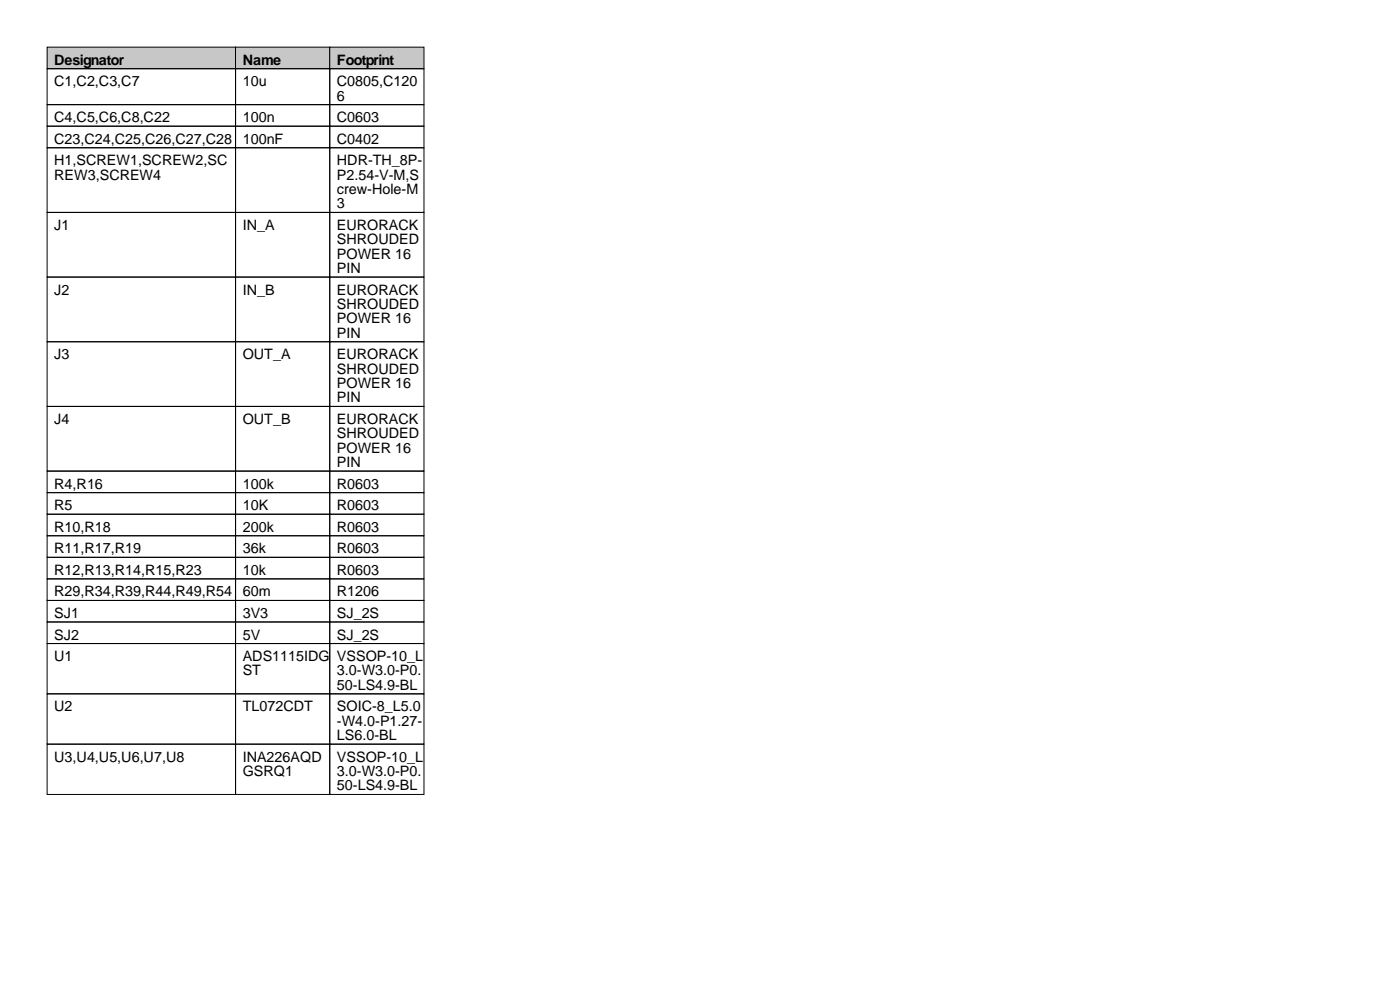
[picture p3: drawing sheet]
<svg xmlns="http://www.w3.org/2000/svg" width="297mm" height="210mm" viewBox="0 0 297 210" stroke-linecap="round" stroke-linejoin="round" font-family="sans-serif">
<defs><g id="words">
<g font-size="3">
<text x="11.5" y="13.7">Designator</text>
<text x="51.5" y="13.7">Name</text>
<text x="71.5" y="13.7">Footprint</text>
<text x="11.5" y="18.3">C1,C2,C3,C7</text>
<text x="51.5" y="18.3">10u</text>
<text x="71.5" y="18.3">C0805,C120</text>
<text x="71.5" y="21.3">6</text>
<text x="11.5" y="25.9">C4,C5,C6,C8,C22</text>
<text x="51.5" y="25.9">100n</text>
<text x="71.5" y="25.9">C0603</text>
<text x="11.5" y="30.5">C23,C24,C25,C26,C27,C28</text>
<text x="11.5" y="35.1">H1,SCREW1,SCREW2,SC</text>
<text x="51.5" y="30.5">100nF</text>
<text x="71.5" y="30.5">C0402</text>
<text x="71.5" y="35.1">HDR-TH_8P-</text>
<text x="11.5" y="38.1">REW3,SCREW4</text>
<text x="71.5" y="38.1">P2.54-V-M,S</text>
<text x="71.5" y="41.2">crew-Hole-M</text>
<text x="71.5" y="44.2">3</text>
<text x="11.5" y="48.8">J1</text>
<text x="51.5" y="48.8">IN_A</text>
<text x="71.5" y="48.8">EURORACK</text>
<text x="71.5" y="51.8">SHROUDED</text>
<text x="71.5" y="54.9">POWER 16</text>
<text x="71.5" y="57.9">PIN</text>
<text x="11.5" y="62.5">J2</text>
<text x="51.5" y="62.5">IN_B</text>
<text x="71.5" y="62.5">EURORACK</text>
<text x="71.5" y="65.5">SHROUDED</text>
<text x="71.5" y="68.6">POWER 16</text>
<text x="71.5" y="71.6">PIN</text>
<text x="11.5" y="76.2">J3</text>
<text x="51.5" y="76.2">OUT_A</text>
<text x="71.5" y="76.2">EURORACK</text>
<text x="71.5" y="79.3">SHROUDED</text>
<text x="71.5" y="82.3">POWER 16</text>
<text x="11.5" y="89.9">J4</text>
<text x="51.5" y="89.9">OUT_B</text>
<text x="71.5" y="85.3">PIN</text>
<text x="71.5" y="89.9">EURORACK</text>
<text x="71.5" y="93">SHROUDED</text>
<text x="71.5" y="96">POWER 16</text>
<text x="71.5" y="99.1">PIN</text>
<text x="11.5" y="103.6">R4,R16</text>
<text x="51.5" y="103.6">100k</text>
<text x="71.5" y="103.6">R0603</text>
<text x="11.5" y="108.2">R5</text>
<text x="11.5" y="112.8">R10,R18</text>
<text x="51.5" y="108.2">10K</text>
<text x="51.5" y="112.8">200k</text>
<text x="71.5" y="108.2">R0603</text>
<text x="71.5" y="112.8">R0603</text>
<text x="11.5" y="117.4">R11,R17,R19</text>
<text x="51.5" y="117.4">36k</text>
<text x="71.5" y="117.4">R0603</text>
<text x="11.5" y="121.9">R12,R13,R14,R15,R23</text>
<text x="51.5" y="121.9">10k</text>
<text x="71.5" y="121.9">R0603</text>
<text x="11.5" y="126.5">R29,R34,R39,R44,R49,R54</text>
<text x="11.5" y="131.1">SJ1</text>
<text x="51.5" y="126.5">60m</text>
<text x="51.5" y="131.1">3V3</text>
<text x="71.5" y="126.5">R1206</text>
<text x="71.5" y="131.1">SJ_2S</text>
<text x="11.5" y="135.6">SJ2</text>
<text x="51.5" y="135.6">5V</text>
<text x="71.5" y="135.6">SJ_2S</text>
<text x="11.5" y="140.2">U1</text>
<text x="51.5" y="140.2">ADS1115IDG</text>
<text x="51.5" y="143.3">ST</text>
<text x="71.5" y="140.2">VSSOP-10_L</text>
<text x="71.5" y="143.3">3.0-W3.0-P0.</text>
<text x="71.5" y="146.3">50-LS4.9-BL</text>
<text x="11.5" y="150.9">U2</text>
<text x="51.5" y="150.9">TL072CDT</text>
<text x="71.5" y="150.9">SOIC-8_L5.0</text>
<text x="71.5" y="153.9">-W4.0-P1.27-</text>
<text x="11.5" y="161.5">U3,U4,U5,U6,U7,U8</text>
<text x="51.5" y="161.5">INA226AQD</text>
<text x="71.5" y="157">LS6.0-BL</text>
<text x="71.5" y="161.5">VSSOP-10_L</text>
<text x="51.5" y="164.6">GSRQ1</text>
<text x="71.5" y="164.6">3.0-W3.0-P0.</text>
<text x="71.5" y="167.6">50-LS4.9-BL</text>
</g>
</g></defs>
<g fill="#c7c7c7" stroke="#000" stroke-width=".21">
<path d="M10 10h40v4.6h-40z"/>
<path d="M50 10h20v4.6h-20z"/>
<path d="M70 10h20v4.6h-20z"/>
</g>
<g fill="none" stroke="#000" stroke-width=".21">
<path d="M10 14.6h40v7.6h-40zM50 14.6h20v7.6h-20zM70 14.6h20v7.6h-20zM10 22.2h40v4.6h-40zM10 26.8h40v4.5h-40zM10 31.3h40v13.8h-40zM50 22.2h20v4.6h-20zM50 26.8h20v4.5h-20zM50 31.3h20v13.8h-20zM70 22.2h20v4.6h-20zM70 26.8h20v4.5h-20zM70 31.3h20v13.8h-20z"/>
<path d="M10 45.1h40v13.7h-40zM10 58.8h40v13.7h-40zM50 45.1h20v13.7h-20zM50 58.8h20v13.7h-20zM70 45.1h20v13.7h-20zM70 58.8h20v13.7h-20zM10 72.5h40v13.7h-40zM50 72.5h20v13.7h-20zM70 72.5h20v13.7h-20zM10 86.2h40v13.7h-40zM10 99.9h40v4.6h-40zM50 86.2h20v13.7h-20z"/>
<path d="M50 99.9h20v4.6h-20zM70 86.2h20v13.7h-20zM70 99.9h20v4.6h-20zM10 104.5h40v4.6h-40zM10 109.1h40v4.5h-40zM10 113.6h40v4.6h-40zM10 118.2h40v4.6h-40zM50 104.5h20v4.6h-20zM50 109.1h20v4.5h-20zM50 113.6h20v4.6h-20zM50 118.2h20v4.6h-20zM70 104.5h20v4.6h-20z"/>
<path d="M70 109.1h20v4.5h-20zM70 113.6h20v4.6h-20zM70 118.2h20v4.6h-20zM10 122.8h40v4.5h-40zM10 127.3h40v4.6h-40zM10 131.9h40v4.6h-40zM10 136.5h40v10.7h-40zM50 122.8h20v4.5h-20zM50 127.3h20v4.6h-20zM50 131.9h20v4.6h-20zM50 136.5h20v10.7h-20zM70 122.8h20v4.5h-20z"/>
<path d="M70 127.3h20v4.6h-20zM70 131.9h20v4.6h-20zM70 136.5h20v10.7h-20zM10 147.2h40v10.6h-40zM10 157.8h40v10.7h-40zM50 147.2h20v10.6h-20zM50 157.8h20v10.7h-20zM70 147.2h20v10.6h-20zM70 157.8h20v10.7h-20z"/>
</g>
<use href="#words"/>
</svg>
